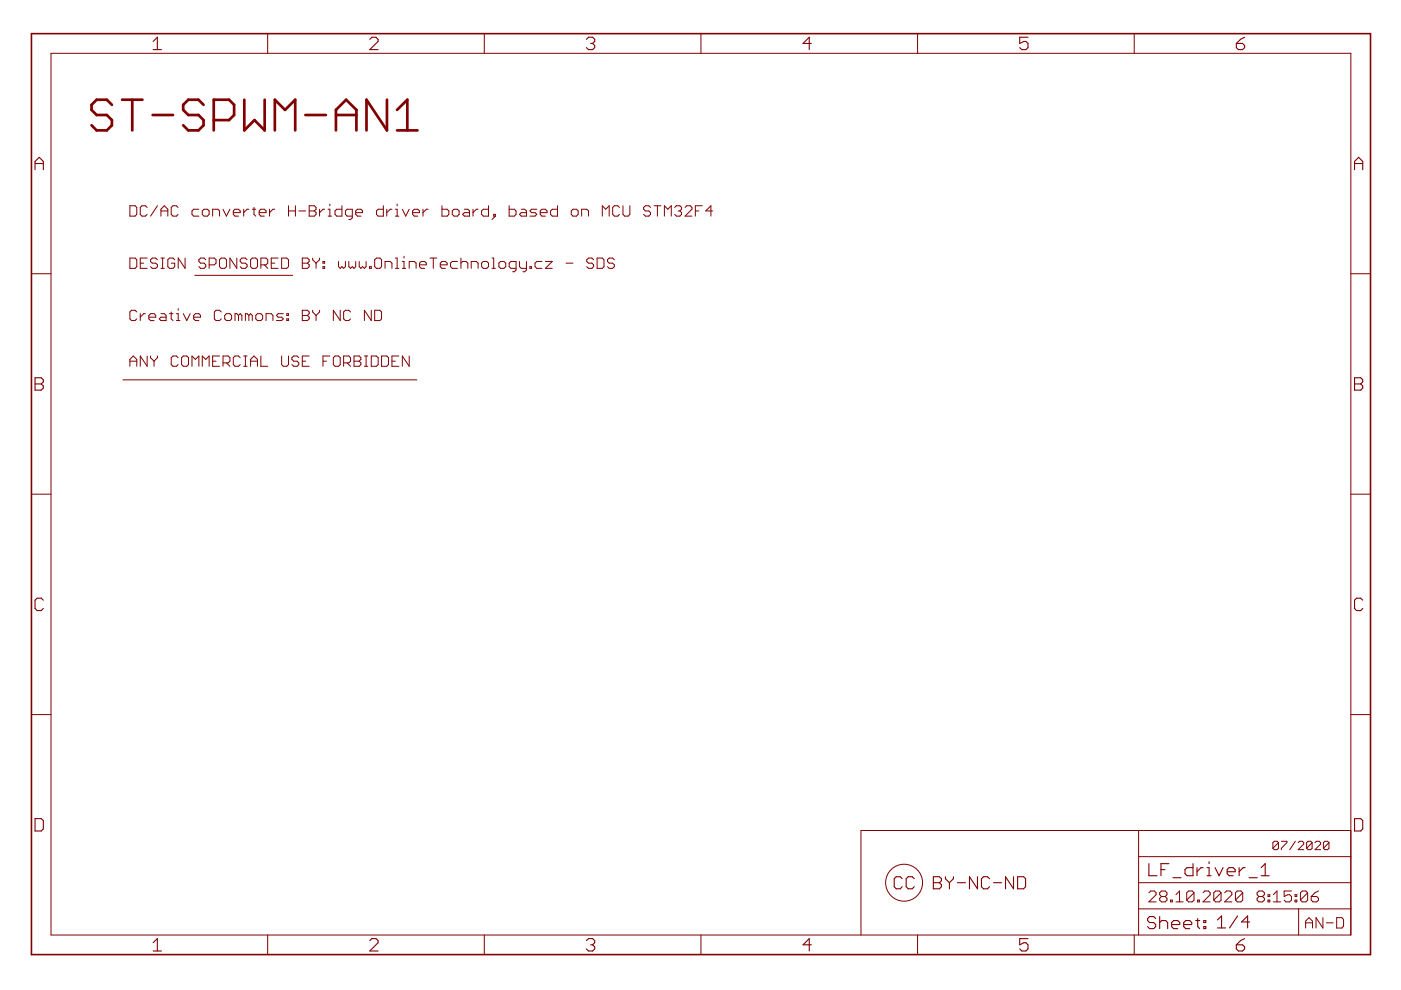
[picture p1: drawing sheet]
<svg xmlns="http://www.w3.org/2000/svg" width="297mm" height="210mm" viewBox="0 0 297 210" stroke-linecap="round" stroke-linejoin="round" font-family="sans-serif">
<g fill="#800000" stroke="#800000" stroke-width=".23">
<path d="M190.9 185.9l.4 .4z"/>
<path d="M190 185.9h.9z"/>
<path d="M189.6 186.3l.4-.4z"/>
<path d="M189.6 186.3v1.7z"/>
<path d="M189.6 188l.4 .4z"/>
<path d="M190 188.4h.9z"/>
<path d="M191.3 188l-.4 .4z"/>
<path d="M193.4 185.9l.4 .4z"/>
<path d="M192.6 185.9h.8z"/>
<path d="M192.1 186.3l.5-.4z"/>
<path d="M192.1 186.3v1.7z"/>
<path d="M192.1 188l.5 .4z"/>
<path d="M192.6 188.4h.8z"/>
<path d="M193.4 188.4l.4-.4z"/>
<path d="M197.9 185.9v2.5z"/>
<path d="M197.9 185.9h1.3z"/>
<path d="M199.2 185.9l.4 .4z"/>
<path d="M199.6 186.3v.4z"/>
<path d="M199.6 186.7l-.4 .5z"/>
<path d="M199.2 187.2l.4 .4z"/>
<path d="M199.6 187.6v.4z"/>
<path d="M199.6 188l-.4 .4z"/>
<path d="M197.9 188.4h1.3z"/>
<path d="M197.9 187.2h1.3z"/>
<path d="M200.4 185.9v.4z"/>
<path d="M200.4 186.3l.9 .9z"/>
<path d="M202.1 186.3l-.8 .9z"/>
<path d="M202.1 185.9v.4z"/>
<path d="M201.3 187.2v1.2z"/>
<path d="M203 187.2h1.7z"/>
<path d="M205.5 185.9v2.5z"/>
<path d="M205.5 185.9l1.7 2.5z"/>
<path d="M207.2 185.9v2.5z"/>
<path d="M209.4 185.9l.4 .4z"/>
<path d="M208.5 185.9h.9z"/>
<path d="M208.1 186.3l.4-.4z"/>
<path d="M208.1 186.3v1.7z"/>
<path d="M208.1 188l.4 .4z"/>
<path d="M208.5 188.4h.9z"/>
<path d="M209.4 188.4l.4-.4z"/>
<path d="M210.7 187.2h1.6z"/>
<path d="M213.2 185.9v2.5z"/>
<path d="M213.2 185.9l1.7 2.5z"/>
<path d="M214.9 185.9v2.5z"/>
<path d="M215.8 185.9v2.5z"/>
<path d="M215.8 188.4h1.2z"/>
<path d="M217.4 188l-.4 .4z"/>
<path d="M217.4 186.3v1.7z"/>
<path d="M217 185.9l.4 .4z"/>
<path d="M215.8 185.9h1.2z"/>
<path d="M243.6 183.1v2.6z"/>
<path d="M243.6 185.7h1.7z"/>
<path d="M246.1 183.1v2.6z"/>
<path d="M246.1 183.1h1.7z"/>
<path d="M246.1 184.4h.9z"/>
<path d="M248.7 186.1h1.7z"/>
<path d="M252.9 183.1v2.6z"/>
<path d="M251.7 185.7h1.2z"/>
<path d="M251.2 185.3l.5 .4z"/>
<path d="M251.2 184.4v.9z"/>
<path d="M251.2 184.4l.5-.4z"/>
<path d="M251.7 184h1.2z"/>
<path d="M253.8 184v1.7z"/>
<path d="M254.6 184l-.8 .8z"/>
<path d="M254.6 184h.5z"/>
<path d="M255.9 184h.4z"/>
<path d="M256.3 184v1.7z"/>
<path d="M255.9 185.7h.9z"/>
<path d="M256.3 182.7v.4z"/>
<path d="M257.6 184l.9 1.7z"/>
<path d="M259.3 184l-.8 1.7z"/>
<path d="M260.6 185.7h.9z"/>
<path d="M260.2 185.3l.4 .4z"/>
<path d="M260.2 184.4v.9z"/>
<path d="M260.2 184.4l.4-.4z"/>
<path d="M260.6 184h.9z"/>
<path d="M261.5 184l.4 .4z"/>
<path d="M261.9 184.4v.4z"/>
<path d="M260.2 184.8h1.7z"/>
<path d="M262.7 184v1.7z"/>
<path d="M263.6 184l-.9 .8z"/>
<path d="M263.6 184h.4z"/>
<path d="M264.8 186.1h1.8z"/>
<path d="M267.4 184l.8-.9z"/>
<path d="M268.2 183.1v2.6z"/>
<path d="M267.4 185.7h1.7z"/>
<path d="M258.1 195.1l.9-.9z"/>
<path d="M259 194.2v2.5z"/>
<path d="M258.1 196.7h1.7z"/>
<path d="M262.4 194.2l-1.7 2.5z"/>
<path d="M264.5 194.2v2.5z"/>
<path d="M263.2 195.5l1.3-1.3z"/>
<path d="M263.2 195.5h1.7z"/>
<path d="M244.6 194.3l.4 .5z"/>
<path d="M243.7 194.3h.9z"/>
<path d="M243.7 194.3l-.4 .5z"/>
<path d="M243.3 194.8v.4z"/>
<path d="M243.3 195.2l.4 .4z"/>
<path d="M243.7 195.6h.9z"/>
<path d="M244.6 195.6l.4 .4z"/>
<path d="M245 196v.5z"/>
<path d="M245 196.5l-.4 .4z"/>
<path d="M243.7 196.9h.9z"/>
<path d="M243.3 196.5l.4 .4z"/>
<path d="M245.9 194.3v2.6z"/>
<path d="M245.9 195.6l.4-.4z"/>
<path d="M246.3 195.2h.8z"/>
<path d="M247.1 195.2l.5 .4z"/>
<path d="M247.6 195.6v1.3z"/>
<path d="M248.8 196.9h.9z"/>
<path d="M248.4 196.5l.4 .4z"/>
<path d="M248.4 195.6v.9z"/>
<path d="M248.4 195.6l.4-.4z"/>
<path d="M248.8 195.2h.9z"/>
<path d="M249.7 195.2l.4 .4z"/>
<path d="M250.1 195.6v.4z"/>
<path d="M248.4 196h1.7z"/>
<path d="M251.4 196.9h.8z"/>
<path d="M251 196.5l.4 .4z"/>
<path d="M251 195.6v.9z"/>
<path d="M251 195.6l.4-.4z"/>
<path d="M251.4 195.2h.8z"/>
<path d="M252.2 195.2l.5 .4z"/>
<path d="M252.7 195.6v.4z"/>
<path d="M251 196h1.7z"/>
<path d="M253.9 194.8v1.7z"/>
<path d="M253.9 196.5l.5 .4z"/>
<path d="M253.5 195.2h.9z"/>
<path d="M255.2 195.2h.5z"/>
<path d="M255.7 195.2v.4z"/>
<path d="M255.2 195.6h.5z"/>
<path d="M255.2 195.2v.4z"/>
<path d="M255.2 196.5h.5z"/>
<path d="M255.7 196.5v.4z"/>
<path d="M255.2 196.9h.5z"/>
<path d="M255.2 196.5v.4z"/>
<path d="M7.4 34.2v1.8z"/>
<path d="M7.4 34.2l.9-.8z"/>
<path d="M8.3 33.4l.9 .8z"/>
<path d="M9.2 34.2v1.8z"/>
<path d="M7.4 34.7h1.8z"/>
<path d="M7.4 80.1v2.6z"/>
<path d="M7.4 80.1h1.3z"/>
<path d="M8.7 80.1l.5 .4z"/>
<path d="M9.2 80.5v.5z"/>
<path d="M8.7 81.4l.5-.4z"/>
<path d="M8.7 81.4l.5 .4z"/>
<path d="M9.2 81.8v.5z"/>
<path d="M9.2 82.3l-.5 .4z"/>
<path d="M7.4 82.7h1.3z"/>
<path d="M7.4 81.4h1.3z"/>
<path d="M8.7 126.8l.5 .5z"/>
<path d="M7.9 126.8h.8z"/>
<path d="M7.4 127.3l.5-.5z"/>
<path d="M7.4 127.3v1.7z"/>
<path d="M7.4 129l.5 .5z"/>
<path d="M7.9 129.5h.8z"/>
<path d="M8.7 129.5l.5-.5z"/>
<path d="M7.4 173.6v2.6z"/>
<path d="M7.4 176.2h1.3z"/>
<path d="M8.7 176.2l.5-.5z"/>
<path d="M9.2 174v1.7z"/>
<path d="M8.7 173.6l.5 .4z"/>
<path d="M7.4 173.6h1.3z"/>
<path d="M32.5 199.9l.9-.9z"/>
<path d="M33.4 199v2.6z"/>
<path d="M32.5 201.6h1.7z"/>
<path d="M78.4 201.6h1.8z"/>
<path d="M78.4 201.6l1.8-1.7z"/>
<path d="M80.2 199.4v.5z"/>
<path d="M79.7 199l.5 .4z"/>
<path d="M78.8 199h.9z"/>
<path d="M78.4 199.4l.4-.4z"/>
<path d="M124.3 199.4l.5-.4z"/>
<path d="M124.8 199h.8z"/>
<path d="M125.6 199l.5 .4z"/>
<path d="M126.1 199.4v.5z"/>
<path d="M126.1 199.9l-.5 .4z"/>
<path d="M125.2 200.3h.4z"/>
<path d="M125.6 200.3l.5 .4z"/>
<path d="M126.1 200.7v.5z"/>
<path d="M126.1 201.2l-.5 .4z"/>
<path d="M124.8 201.6h.8z"/>
<path d="M124.3 201.2l.5 .4z"/>
<path d="M171.6 199v2.6z"/>
<path d="M171.6 199l-1.3 1.3z"/>
<path d="M170.3 200.3h1.7z"/>
<path d="M216.2 199h1.8z"/>
<path d="M216.2 199v1.3z"/>
<path d="M216.2 200.3l.9-.4z"/>
<path d="M217.1 199.9h.4z"/>
<path d="M217.5 199.9l.5 .4z"/>
<path d="M218 200.3v.9z"/>
<path d="M218 201.2l-.5 .4z"/>
<path d="M216.6 201.6h.9z"/>
<path d="M216.2 201.2l.4 .4z"/>
<path d="M263 199.4l.9-.4z"/>
<path d="M263 199.4l-.9 .9z"/>
<path d="M262.1 200.3v.9z"/>
<path d="M262.1 201.2l.5 .4z"/>
<path d="M262.6 201.6h.8z"/>
<path d="M263.9 201.2l-.5 .4z"/>
<path d="M263.9 200.7v.5z"/>
<path d="M263.4 200.3l.5 .4z"/>
<path d="M262.1 200.3h1.3z"/>
<path d="M287.2 34.2v1.8z"/>
<path d="M287.2 34.2l.9-.8z"/>
<path d="M288.1 33.4l.8 .8z"/>
<path d="M288.9 34.2v1.8z"/>
<path d="M287.2 34.7h1.7z"/>
<path d="M287.2 80.1v2.6z"/>
<path d="M287.2 80.1h1.3z"/>
<path d="M288.5 80.1l.4 .4z"/>
<path d="M288.9 80.5v.5z"/>
<path d="M288.9 81l-.4 .4z"/>
<path d="M288.5 81.4l.4 .4z"/>
<path d="M288.9 81.8v.5z"/>
<path d="M288.9 82.3l-.4 .4z"/>
<path d="M287.2 82.7h1.3z"/>
<path d="M287.2 81.4h1.3z"/>
<path d="M288.5 126.8l.4 .5z"/>
<path d="M287.6 126.8h.9z"/>
<path d="M287.6 126.8l-.4 .5z"/>
<path d="M287.2 127.3v1.7z"/>
<path d="M287.2 129l.4 .5z"/>
<path d="M287.6 129.5h.9z"/>
<path d="M288.9 129l-.4 .5z"/>
<path d="M287.2 173.6v2.6z"/>
<path d="M287.2 176.2h1.3z"/>
<path d="M288.9 175.7l-.4 .5z"/>
<path d="M288.9 174v1.7z"/>
<path d="M288.5 173.6l.4 .4z"/>
<path d="M287.2 173.6h1.3z"/>
<path d="M32.5 8.8l.9-.9z"/>
<path d="M33.4 7.9v2.6z"/>
<path d="M32.5 10.5h1.7z"/>
<path d="M78.4 10.5h1.8z"/>
<path d="M78.4 10.5l1.8-1.7z"/>
<path d="M80.2 8.3v.5z"/>
<path d="M79.7 7.9l.5 .4z"/>
<path d="M78.8 7.9h.9z"/>
<path d="M78.8 7.9l-.4 .4z"/>
<path d="M124.3 8.3l.5-.4z"/>
<path d="M124.8 7.9h.8z"/>
<path d="M125.6 7.9l.5 .4z"/>
<path d="M126.1 8.3v.5z"/>
<path d="M125.6 9.2l.5-.4z"/>
<path d="M125.2 9.2h.4z"/>
<path d="M125.6 9.2l.5 .5z"/>
<path d="M126.1 9.7v.4z"/>
<path d="M125.6 10.5l.5-.4z"/>
<path d="M124.8 10.5h.8z"/>
<path d="M124.3 10.1l.5 .4z"/>
<path d="M171.6 7.9v2.6z"/>
<path d="M170.3 9.2l1.3-1.3z"/>
<path d="M170.3 9.2h1.7z"/>
<path d="M216.2 7.9h1.8z"/>
<path d="M216.2 7.9v1.3z"/>
<path d="M216.2 9.2l.9-.4z"/>
<path d="M217.1 8.8h.4z"/>
<path d="M217.5 8.8l.5 .4z"/>
<path d="M218 9.2v.9z"/>
<path d="M217.5 10.5l.5-.4z"/>
<path d="M216.6 10.5h.9z"/>
<path d="M216.2 10.1l.4 .4z"/>
<path d="M263 8.3l.9-.4z"/>
<path d="M262.1 9.2l.9-.9z"/>
<path d="M262.1 9.2v.9z"/>
<path d="M262.1 10.1l.5 .4z"/>
<path d="M262.6 10.5h.8z"/>
<path d="M263.4 10.5l.5-.4z"/>
<path d="M263.9 9.7v.4z"/>
<path d="M263.4 9.2l.5 .5z"/>
<path d="M262.1 9.2h1.3z"/>
</g>
<circle cx="191.7" cy="187.2" r="3.9" fill="none" stroke="#800000" stroke-width=".21"/>
<g fill="#800000" stroke="#800000" stroke-width=".21">
<path d="M276.8 195.3v1.5z"/>
<path d="M277.5 194.6l-.7 .7z"/>
<path d="M277.5 194.6l.8 .7z"/>
<path d="M278.3 195.3v1.5z"/>
<path d="M276.8 195.7h1.5z"/>
<path d="M279 194.6v2.2z"/>
<path d="M279 194.6l1.5 2.2z"/>
<path d="M280.5 194.6v2.2z"/>
<path d="M281.2 195.7h1.5z"/>
<path d="M283.4 194.6v2.2z"/>
<path d="M283.4 196.8h1.1z"/>
<path d="M284.9 196.4l-.4 .4z"/>
<path d="M284.9 194.9v1.5z"/>
<path d="M284.5 194.6l.4 .3z"/>
<path d="M283.4 194.6h1.1z"/>
<path d="M269.9 178.7v1.2z"/>
<path d="M269.9 178.7l.3-.3z"/>
<path d="M270.2 178.4h.6z"/>
<path d="M270.8 178.4l.3 .3z"/>
<path d="M271.1 178.7v1.2z"/>
<path d="M271.1 179.9l-.3 .2z"/>
<path d="M270.2 180.1h.6z"/>
<path d="M269.9 179.9l.3 .2z"/>
<path d="M269.9 179.9l1.2-1.2z"/>
<path d="M271.7 178.4h1.1z"/>
<path d="M272.8 178.4v.3z"/>
<path d="M272.8 178.7l-1.1 1.2z"/>
<path d="M271.7 179.9v.2z"/>
<path d="M274.6 178.4l-1.1 1.7z"/>
<path d="M275.2 180.1h1.2z"/>
<path d="M275.2 180.1l1.2-1.1z"/>
<path d="M276.4 178.7v.3z"/>
<path d="M276.1 178.4l.3 .3z"/>
<path d="M275.5 178.4h.6z"/>
<path d="M275.5 178.4l-.3 .3z"/>
<path d="M277 178.7v1.2z"/>
<path d="M277 178.7l.3-.3z"/>
<path d="M277.3 178.4h.6z"/>
<path d="M277.9 178.4l.3 .3z"/>
<path d="M278.2 178.7v1.2z"/>
<path d="M278.2 179.9l-.3 .2z"/>
<path d="M277.3 180.1h.6z"/>
<path d="M277 179.9l.3 .2z"/>
<path d="M278.2 178.7l-1.2 1.2z"/>
<path d="M278.8 180.1h1.2z"/>
<path d="M278.8 180.1l1.2-1.1z"/>
<path d="M280 178.7v.3z"/>
<path d="M279.7 178.4l.3 .3z"/>
<path d="M279.1 178.4h.6z"/>
<path d="M279.1 178.4l-.3 .3z"/>
<path d="M280.6 178.7v1.2z"/>
<path d="M280.9 178.4l-.3 .3z"/>
<path d="M280.9 178.4h.6z"/>
<path d="M281.5 178.4l.3 .3z"/>
<path d="M281.8 178.7v1.2z"/>
<path d="M281.8 179.9l-.3 .2z"/>
<path d="M280.9 180.1h.6z"/>
<path d="M280.6 179.9l.3 .2z"/>
<path d="M281.8 178.7l-1.2 1.2z"/>
<path d="M27.5 43.6v2.2z"/>
<path d="M27.5 45.8h1.1z"/>
<path d="M29 45.4l-.4 .4z"/>
<path d="M29 44v1.4z"/>
<path d="M28.6 43.6l.4 .4z"/>
<path d="M27.5 43.6h1.1z"/>
<path d="M30.8 43.6l.4 .4z"/>
<path d="M30.1 43.6h.7z"/>
<path d="M30.1 43.6l-.4 .4z"/>
<path d="M29.7 44v1.4z"/>
<path d="M29.7 45.4l.4 .4z"/>
<path d="M30.1 45.8h.7z"/>
<path d="M30.8 45.8l.4-.4z"/>
<path d="M33.4 43.6l-1.5 2.2z"/>
<path d="M34.1 44.4v1.4z"/>
<path d="M34.8 43.6l-.7 .8z"/>
<path d="M34.8 43.6l.8 .8z"/>
<path d="M35.6 44.4v1.4z"/>
<path d="M34.1 44.7h1.5z"/>
<path d="M37.4 43.6l.4 .4z"/>
<path d="M36.7 43.6h.7z"/>
<path d="M36.3 44l.4-.4z"/>
<path d="M36.3 44v1.4z"/>
<path d="M36.3 45.4l.4 .4z"/>
<path d="M36.7 45.8h.7z"/>
<path d="M37.8 45.4l-.4 .4z"/>
<path d="M41.1 44.4h1.1z"/>
<path d="M41.1 44.4l-.4 .3z"/>
<path d="M40.7 44.7v.7z"/>
<path d="M40.7 45.4l.4 .4z"/>
<path d="M41.1 45.8h1.1z"/>
<path d="M43.3 45.8h.7z"/>
<path d="M44.3 45.4l-.3 .4z"/>
<path d="M44.3 44.7v.7z"/>
<path d="M44 44.4l.3 .3z"/>
<path d="M43.3 44.4h.7z"/>
<path d="M42.9 44.7l.4-.3z"/>
<path d="M42.9 44.7v.7z"/>
<path d="M42.9 45.4l.4 .4z"/>
<path d="M45.1 44.4v1.4z"/>
<path d="M45.1 44.4h1.1z"/>
<path d="M46.2 44.4l.3 .3z"/>
<path d="M46.5 44.7v1.1z"/>
<path d="M47.3 44.4l.7 1.4z"/>
<path d="M48.7 44.4l-.7 1.4z"/>
<path d="M49.8 45.8h.8z"/>
<path d="M49.5 45.4l.3 .4z"/>
<path d="M49.5 44.7v.7z"/>
<path d="M49.5 44.7l.3-.3z"/>
<path d="M49.8 44.4h.8z"/>
<path d="M50.6 44.4l.3 .3z"/>
<path d="M50.9 44.7v.4z"/>
<path d="M49.5 45.1h1.4z"/>
<path d="M51.7 44.4v1.4z"/>
<path d="M51.7 45.1l.7-.7z"/>
<path d="M52.4 44.4h.4z"/>
<path d="M53.8 44v1.4z"/>
<path d="M53.8 45.4l.4 .4z"/>
<path d="M53.5 44.4h.7z"/>
<path d="M55.3 45.8h.7z"/>
<path d="M54.9 45.4l.4 .4z"/>
<path d="M54.9 44.7v.7z"/>
<path d="M54.9 44.7l.4-.3z"/>
<path d="M55.3 44.4h.7z"/>
<path d="M56 44.4l.4 .3z"/>
<path d="M56.4 44.7v.4z"/>
<path d="M54.9 45.1h1.5z"/>
<path d="M57.1 44.4v1.4z"/>
<path d="M57.1 45.1l.8-.7z"/>
<path d="M57.9 44.4h.4z"/>
<path d="M61.2 43.6v2.2z"/>
<path d="M61.2 44.7h1.4z"/>
<path d="M62.6 43.6v2.2z"/>
<path d="M63.4 44.7h1.4z"/>
<path d="M65.6 43.6v2.2z"/>
<path d="M65.6 43.6h1.1z"/>
<path d="M66.7 43.6l.3 .4z"/>
<path d="M67 44v.4z"/>
<path d="M67 44.4l-.3 .3z"/>
<path d="M66.7 44.7l.3 .4z"/>
<path d="M67 45.1v.3z"/>
<path d="M67 45.4l-.3 .4z"/>
<path d="M65.6 45.8h1.1z"/>
<path d="M65.6 44.7h1.1z"/>
<path d="M67.8 44.4v1.4z"/>
<path d="M67.8 45.1l.7-.7z"/>
<path d="M68.5 44.4h.3z"/>
<path d="M69.6 44.4h.3z"/>
<path d="M69.9 44.4v1.4z"/>
<path d="M69.6 45.8h.7z"/>
<path d="M69.9 43.3v.3z"/>
<path d="M72.5 43.6v2.2z"/>
<path d="M71.4 45.8h1.1z"/>
<path d="M71 45.4l.4 .4z"/>
<path d="M71 44.7v.7z"/>
<path d="M71 44.7l.4-.3z"/>
<path d="M71.4 44.4h1.1z"/>
<path d="M74 46.5h.3z"/>
<path d="M74.3 46.5l.4-.3z"/>
<path d="M74.7 44.4v1.8z"/>
<path d="M73.6 44.4h1.1z"/>
<path d="M73.6 44.4l-.4 .3z"/>
<path d="M73.2 44.7v.7z"/>
<path d="M73.2 45.4l.4 .4z"/>
<path d="M73.6 45.8h1.1z"/>
<path d="M75.8 45.8h.7z"/>
<path d="M75.4 45.4l.4 .4z"/>
<path d="M75.4 44.7v.7z"/>
<path d="M75.4 44.7l.4-.3z"/>
<path d="M75.8 44.4h.7z"/>
<path d="M76.5 44.4l.4 .3z"/>
<path d="M76.9 44.7v.4z"/>
<path d="M75.4 45.1h1.5z"/>
<path d="M81.3 43.6v2.2z"/>
<path d="M80.2 45.8h1.1z"/>
<path d="M79.8 45.4l.4 .4z"/>
<path d="M79.8 44.7v.7z"/>
<path d="M79.8 44.7l.4-.3z"/>
<path d="M80.2 44.4h1.1z"/>
<path d="M82 44.4v1.4z"/>
<path d="M82 45.1l.7-.7z"/>
<path d="M82.7 44.4h.4z"/>
<path d="M83.8 44.4h.4z"/>
<path d="M84.2 44.4v1.4z"/>
<path d="M83.8 45.8h.8z"/>
<path d="M84.2 43.3v.3z"/>
<path d="M85.3 44.4l.7 1.4z"/>
<path d="M86.8 44.4l-.8 1.4z"/>
<path d="M87.8 45.8h.8z"/>
<path d="M87.5 45.4l.3 .4z"/>
<path d="M87.5 44.7v.7z"/>
<path d="M87.8 44.4l-.3 .3z"/>
<path d="M87.8 44.4h.8z"/>
<path d="M88.6 44.4l.3 .3z"/>
<path d="M88.9 44.7v.4z"/>
<path d="M87.5 45.1h1.4z"/>
<path d="M89.7 44.4v1.4z"/>
<path d="M89.7 45.1l.7-.7z"/>
<path d="M90.4 44.4h.4z"/>
<path d="M93.7 43.6v2.2z"/>
<path d="M93.7 45.8h1.1z"/>
<path d="M95.2 45.4l-.4 .4z"/>
<path d="M95.2 44.7v.7z"/>
<path d="M94.8 44.4l.4 .3z"/>
<path d="M93.7 44.4h1.1z"/>
<path d="M96.3 45.8h.7z"/>
<path d="M97.3 45.4l-.3 .4z"/>
<path d="M97.3 44.7v.7z"/>
<path d="M97 44.4l.3 .3z"/>
<path d="M96.3 44.4h.7z"/>
<path d="M95.9 44.7l.4-.3z"/>
<path d="M95.9 44.7v.7z"/>
<path d="M95.9 45.4l.4 .4z"/>
<path d="M98.4 44.4h.8z"/>
<path d="M99.2 44.4l.3 .3z"/>
<path d="M99.5 44.7v1.1z"/>
<path d="M98.4 45.8h1.1z"/>
<path d="M98.1 45.4l.3 .4z"/>
<path d="M98.1 45.4l.3-.3z"/>
<path d="M98.4 45.1h1.1z"/>
<path d="M100.3 44.4v1.4z"/>
<path d="M100.3 45.1l.7-.7z"/>
<path d="M101 44.4h.4z"/>
<path d="M103.6 43.6v2.2z"/>
<path d="M102.5 45.8h1.1z"/>
<path d="M102.1 45.4l.4 .4z"/>
<path d="M102.1 44.7v.7z"/>
<path d="M102.1 44.7l.4-.3z"/>
<path d="M102.5 44.4h1.1z"/>
<path d="M104.3 46.5l.7-.7z"/>
<path d="M105 45.4v.4z"/>
<path d="M104.7 45.4h.3z"/>
<path d="M104.7 45.4v.4z"/>
<path d="M104.7 45.8h.3z"/>
<path d="M107.9 43.6v2.2z"/>
<path d="M107.9 45.8h1.2z"/>
<path d="M109.4 45.4l-.3 .4z"/>
<path d="M109.4 44.7v.7z"/>
<path d="M109.1 44.4l.3 .3z"/>
<path d="M107.9 44.4h1.2z"/>
<path d="M110.5 44.4h.8z"/>
<path d="M111.3 44.4l.3 .3z"/>
<path d="M111.6 44.7v1.1z"/>
<path d="M110.5 45.8h1.1z"/>
<path d="M110.2 45.4l.3 .4z"/>
<path d="M110.2 45.4l.3-.3z"/>
<path d="M110.5 45.1h1.1z"/>
<path d="M112.4 45.8h1z"/>
<path d="M113.4 45.8l.4-.4z"/>
<path d="M113.4 45.1l.4 .3z"/>
<path d="M112.7 45.1h.7z"/>
<path d="M112.4 44.7l.3 .4z"/>
<path d="M112.4 44.7l.3-.3z"/>
<path d="M112.7 44.4h1.1z"/>
<path d="M114.9 45.8h.7z"/>
<path d="M114.5 45.4l.4 .4z"/>
<path d="M114.5 44.7v.7z"/>
<path d="M114.5 44.7l.4-.3z"/>
<path d="M114.9 44.4h.7z"/>
<path d="M115.6 44.4l.4 .3z"/>
<path d="M116 44.7v.4z"/>
<path d="M114.5 45.1h1.5z"/>
<path d="M118.2 43.6v2.2z"/>
<path d="M117.1 45.8h1.1z"/>
<path d="M116.7 45.4l.4 .4z"/>
<path d="M116.7 44.7v.7z"/>
<path d="M116.7 44.7l.4-.3z"/>
<path d="M117.1 44.4h1.1z"/>
<path d="M121.5 45.8h.7z"/>
<path d="M122.6 45.4l-.4 .4z"/>
<path d="M122.6 44.7v.7z"/>
<path d="M122.2 44.4l.4 .3z"/>
<path d="M121.5 44.4h.7z"/>
<path d="M121.5 44.4l-.4 .3z"/>
<path d="M121.1 44.7v.7z"/>
<path d="M121.1 45.4l.4 .4z"/>
<path d="M123.3 44.4v1.4z"/>
<path d="M123.3 44.4h1.1z"/>
<path d="M124.4 44.4l.4 .3z"/>
<path d="M124.8 44.7v1.1z"/>
<path d="M127.7 43.6v2.2z"/>
<path d="M127.7 43.6l.7 .8z"/>
<path d="M128.4 44.4l.8-.8z"/>
<path d="M129.2 43.6v2.2z"/>
<path d="M131 43.6l.3 .4z"/>
<path d="M130.3 43.6h.7z"/>
<path d="M130.3 43.6l-.4 .4z"/>
<path d="M129.9 44v1.4z"/>
<path d="M129.9 45.4l.4 .4z"/>
<path d="M130.3 45.8h.7z"/>
<path d="M131.3 45.4l-.3 .4z"/>
<path d="M132.1 43.6v1.8z"/>
<path d="M132.1 45.4l.3 .4z"/>
<path d="M132.4 45.8h.8z"/>
<path d="M133.5 45.4l-.3 .4z"/>
<path d="M133.5 43.6v1.8z"/>
<path d="M137.6 43.6l.3 .4z"/>
<path d="M136.8 43.6h.8z"/>
<path d="M136.5 44l.3-.4z"/>
<path d="M136.5 44v.4z"/>
<path d="M136.5 44.4l.3 .3z"/>
<path d="M136.8 44.7h.8z"/>
<path d="M137.6 44.7l.3 .4z"/>
<path d="M137.9 45.1v.3z"/>
<path d="M137.9 45.4l-.3 .4z"/>
<path d="M136.8 45.8h.8z"/>
<path d="M136.5 45.4l.3 .4z"/>
<path d="M139.4 43.6v2.2z"/>
<path d="M138.7 43.6h1.4z"/>
<path d="M140.9 43.6v2.2z"/>
<path d="M140.9 43.6l.7 .8z"/>
<path d="M142.3 43.6l-.7 .8z"/>
<path d="M142.3 43.6v2.2z"/>
<path d="M143 44l.4-.4z"/>
<path d="M143.4 43.6h.7z"/>
<path d="M144.1 43.6l.4 .4z"/>
<path d="M144.5 44v.4z"/>
<path d="M144.5 44.4l-.4 .3z"/>
<path d="M143.8 44.7h.3z"/>
<path d="M144.1 44.7l.4 .4z"/>
<path d="M144.5 45.1v.3z"/>
<path d="M144.5 45.4l-.4 .4z"/>
<path d="M143.4 45.8h.7z"/>
<path d="M143 45.4l.4 .4z"/>
<path d="M145.2 45.8h1.5z"/>
<path d="M145.2 45.8l1.5-1.4z"/>
<path d="M146.7 44v.4z"/>
<path d="M146.3 43.6l.4 .4z"/>
<path d="M145.6 43.6h.7z"/>
<path d="M145.6 43.6l-.4 .4z"/>
<path d="M147.4 43.6v2.2z"/>
<path d="M147.4 43.6h1.5z"/>
<path d="M147.4 44.7h.8z"/>
<path d="M150.7 43.6v2.2z"/>
<path d="M150.7 43.6l-1.1 1.1z"/>
<path d="M149.6 44.7h1.5z"/>
<path d="M27.5 54.7v2.2z"/>
<path d="M27.5 56.9h1.1z"/>
<path d="M28.6 56.9l.4-.4z"/>
<path d="M29 55.1v1.4z"/>
<path d="M28.6 54.7l.4 .4z"/>
<path d="M27.5 54.7h1.1z"/>
<path d="M29.7 54.7h1.5z"/>
<path d="M29.7 54.7v2.2z"/>
<path d="M29.7 56.9h1.5z"/>
<path d="M29.7 55.8h.8z"/>
<path d="M33 54.7l.4 .4z"/>
<path d="M32.3 54.7h.7z"/>
<path d="M32.3 54.7l-.4 .4z"/>
<path d="M31.9 55.1v.3z"/>
<path d="M31.9 55.4l.4 .4z"/>
<path d="M32.3 55.8h.7z"/>
<path d="M33 55.8l.4 .4z"/>
<path d="M33.4 56.2v.3z"/>
<path d="M33.4 56.5l-.4 .4z"/>
<path d="M32.3 56.9h.7z"/>
<path d="M31.9 56.5l.4 .4z"/>
<path d="M34.1 56.9h.7z"/>
<path d="M34.5 54.7v2.2z"/>
<path d="M34.1 54.7h.7z"/>
<path d="M36.7 54.7l.3 .4z"/>
<path d="M35.9 54.7h.8z"/>
<path d="M35.9 54.7l-.3 .4z"/>
<path d="M35.6 55.1v1.4z"/>
<path d="M35.6 56.5l.3 .4z"/>
<path d="M35.9 56.9h.8z"/>
<path d="M36.7 56.9l.3-.4z"/>
<path d="M37 55.8v.7z"/>
<path d="M36.3 55.8h.7z"/>
<path d="M37.8 54.7v2.2z"/>
<path d="M37.8 54.7l1.4 2.2z"/>
<path d="M39.2 54.7v2.2z"/>
<path d="M43.3 54.7l.3 .4z"/>
<path d="M42.5 54.7h.8z"/>
<path d="M42.5 54.7l-.3 .4z"/>
<path d="M42.2 55.1v.3z"/>
<path d="M42.2 55.4l.3 .4z"/>
<path d="M42.5 55.8h.8z"/>
<path d="M43.3 55.8l.3 .4z"/>
<path d="M43.6 56.2v.3z"/>
<path d="M43.6 56.5l-.3 .4z"/>
<path d="M42.5 56.9h.8z"/>
<path d="M42.2 56.5l.3 .4z"/>
<path d="M44.3 54.7v2.2z"/>
<path d="M44.3 54.7h1.1z"/>
<path d="M45.4 54.7l.4 .4z"/>
<path d="M45.8 55.1v.7z"/>
<path d="M45.8 55.8l-.4 .4z"/>
<path d="M44.3 56.2h1.1z"/>
<path d="M46.9 54.7h.7z"/>
<path d="M46.9 54.7l-.4 .4z"/>
<path d="M46.5 55.1v1.4z"/>
<path d="M46.5 56.5l.4 .4z"/>
<path d="M46.9 56.9h.7z"/>
<path d="M47.6 56.9l.4-.4z"/>
<path d="M48 55.1v1.4z"/>
<path d="M47.6 54.7l.4 .4z"/>
<path d="M48.7 54.7v2.2z"/>
<path d="M48.7 54.7l1.5 2.2z"/>
<path d="M50.2 54.7v2.2z"/>
<path d="M52 54.7l.4 .4z"/>
<path d="M51.3 54.7h.7z"/>
<path d="M51.3 54.7l-.4 .4z"/>
<path d="M50.9 55.1v.3z"/>
<path d="M50.9 55.4l.4 .4z"/>
<path d="M51.3 55.8h.7z"/>
<path d="M52 55.8l.4 .4z"/>
<path d="M52.4 56.2v.3z"/>
<path d="M52.4 56.5l-.4 .4z"/>
<path d="M51.3 56.9h.7z"/>
<path d="M50.9 56.5l.4 .4z"/>
<path d="M53.5 54.7h.7z"/>
<path d="M53.5 54.7l-.4 .4z"/>
<path d="M53.1 55.1v1.4z"/>
<path d="M53.1 56.5l.4 .4z"/>
<path d="M53.5 56.9h.7z"/>
<path d="M54.2 56.9l.4-.4z"/>
<path d="M54.6 55.1v1.4z"/>
<path d="M54.2 54.7l.4 .4z"/>
<path d="M55.3 54.7v2.2z"/>
<path d="M55.3 54.7h1.1z"/>
<path d="M56.4 54.7l.4 .4z"/>
<path d="M56.8 55.1v.7z"/>
<path d="M56.8 55.8l-.4 .4z"/>
<path d="M55.3 56.2h1.1z"/>
<path d="M56 56.2l.8 .7z"/>
<path d="M57.5 54.7h1.5z"/>
<path d="M57.5 54.7v2.2z"/>
<path d="M57.5 56.9h1.5z"/>
<path d="M57.5 55.8h.8z"/>
<path d="M59.7 54.7v2.2z"/>
<path d="M59.7 56.9h1.1z"/>
<path d="M60.8 56.9l.4-.4z"/>
<path d="M61.2 55.1v1.4z"/>
<path d="M60.8 54.7l.4 .4z"/>
<path d="M59.7 54.7h1.1z"/>
<path d="M64.1 54.7v2.2z"/>
<path d="M64.1 54.7h1.1z"/>
<path d="M65.2 54.7l.4 .4z"/>
<path d="M65.6 55.1v.3z"/>
<path d="M65.6 55.4l-.4 .4z"/>
<path d="M65.2 55.8l.4 .4z"/>
<path d="M65.6 56.2v.3z"/>
<path d="M65.6 56.5l-.4 .4z"/>
<path d="M64.1 56.9h1.1z"/>
<path d="M64.1 55.8h1.1z"/>
<path d="M66.3 54.7v.4z"/>
<path d="M66.3 55.1l.7 .7z"/>
<path d="M67 55.8l.8-.7z"/>
<path d="M67.8 54.7v.4z"/>
<path d="M67 55.8v1.1z"/>
<path d="M68.5 55.4h.3z"/>
<path d="M68.8 55.4v.4z"/>
<path d="M68.5 55.8h.3z"/>
<path d="M68.5 55.4v.4z"/>
<path d="M68.5 56.5h.3z"/>
<path d="M68.8 56.5v.4z"/>
<path d="M68.5 56.9h.3z"/>
<path d="M68.5 56.5v.4z"/>
<path d="M71.8 55.4v1.1z"/>
<path d="M71.8 56.5l.3 .4z"/>
<path d="M72.5 56.5l-.4 .4z"/>
<path d="M72.5 56.5l.4 .4z"/>
<path d="M72.9 56.9l.3-.4z"/>
<path d="M73.2 55.4v1.1z"/>
<path d="M74 55.4v1.1z"/>
<path d="M74 56.5l.3 .4z"/>
<path d="M74.3 56.9l.4-.4z"/>
<path d="M74.7 56.5l.4 .4z"/>
<path d="M75.1 56.9l.3-.4z"/>
<path d="M75.4 55.4v1.1z"/>
<path d="M76.2 55.4v1.1z"/>
<path d="M76.2 56.5l.3 .4z"/>
<path d="M76.5 56.9l.4-.4z"/>
<path d="M76.9 56.5l.4 .4z"/>
<path d="M77.3 56.9l.3-.4z"/>
<path d="M77.6 55.4v1.1z"/>
<path d="M78.3 56.5v.4z"/>
<path d="M78.3 56.5h.4z"/>
<path d="M78.7 56.5v.4z"/>
<path d="M78.3 56.9h.4z"/>
<path d="M79.8 54.7h.7z"/>
<path d="M79.4 55.1l.4-.4z"/>
<path d="M79.4 55.1v1.4z"/>
<path d="M79.4 56.5l.4 .4z"/>
<path d="M79.8 56.9h.7z"/>
<path d="M80.5 56.9l.4-.4z"/>
<path d="M80.9 55.1v1.4z"/>
<path d="M80.5 54.7l.4 .4z"/>
<path d="M81.6 55.4v1.5z"/>
<path d="M81.6 55.4h1.1z"/>
<path d="M82.7 55.4l.4 .4z"/>
<path d="M83.1 55.8v1.1z"/>
<path d="M83.8 54.7h.4z"/>
<path d="M84.2 54.7v2.2z"/>
<path d="M83.8 56.9h.8z"/>
<path d="M85.3 55.4h.4z"/>
<path d="M85.7 55.4v1.5z"/>
<path d="M85.3 56.9h.7z"/>
<path d="M85.7 54.3v.4z"/>
<path d="M86.8 55.4v1.5z"/>
<path d="M86.8 55.4h1z"/>
<path d="M87.8 55.4l.4 .4z"/>
<path d="M88.2 55.8v1.1z"/>
<path d="M89.3 56.9h.7z"/>
<path d="M88.9 56.5l.4 .4z"/>
<path d="M88.9 55.8v.7z"/>
<path d="M88.9 55.8l.4-.4z"/>
<path d="M89.3 55.4h.7z"/>
<path d="M90 55.4l.4 .4z"/>
<path d="M90.4 55.8v.4z"/>
<path d="M88.9 56.2h1.5z"/>
<path d="M91.9 54.7v2.2z"/>
<path d="M91.1 54.7h1.5z"/>
<path d="M93.7 56.9h.7z"/>
<path d="M93.3 56.5l.4 .4z"/>
<path d="M93.3 55.8v.7z"/>
<path d="M93.7 55.4l-.4 .4z"/>
<path d="M93.7 55.4h.7z"/>
<path d="M94.4 55.4l.4 .4z"/>
<path d="M94.8 55.8v.4z"/>
<path d="M93.3 56.2h1.5z"/>
<path d="M95.9 55.4h1.1z"/>
<path d="M95.9 55.4l-.4 .4z"/>
<path d="M95.5 55.8v.7z"/>
<path d="M95.5 56.5l.4 .4z"/>
<path d="M95.9 56.9h1.1z"/>
<path d="M97.7 54.7v2.2z"/>
<path d="M98.1 55.4l-.4 .4z"/>
<path d="M98.1 55.4h.7z"/>
<path d="M98.8 55.4l.4 .4z"/>
<path d="M99.2 55.8v1.1z"/>
<path d="M99.9 55.4v1.5z"/>
<path d="M99.9 55.4h1.1z"/>
<path d="M101 55.4l.4 .4z"/>
<path d="M101.4 55.8v1.1z"/>
<path d="M102.5 56.9h.7z"/>
<path d="M103.2 56.9l.4-.4z"/>
<path d="M103.6 55.8v.7z"/>
<path d="M103.2 55.4l.4 .4z"/>
<path d="M102.5 55.4h.7z"/>
<path d="M102.5 55.4l-.4 .4z"/>
<path d="M102.1 55.8v.7z"/>
<path d="M102.1 56.5l.4 .4z"/>
<path d="M104.3 54.7h.4z"/>
<path d="M104.7 54.7v2.2z"/>
<path d="M104.3 56.9h.7z"/>
<path d="M106.1 56.9h.7z"/>
<path d="M106.8 56.9l.4-.4z"/>
<path d="M107.2 55.8v.7z"/>
<path d="M106.8 55.4l.4 .4z"/>
<path d="M106.1 55.4h.7z"/>
<path d="M106.1 55.4l-.3 .4z"/>
<path d="M105.8 55.8v.7z"/>
<path d="M105.8 56.5l.3 .4z"/>
<path d="M108.7 57.6h.4z"/>
<path d="M109.1 57.6l.3-.3z"/>
<path d="M109.4 55.4v1.9z"/>
<path d="M108.3 55.4h1.1z"/>
<path d="M107.9 55.8l.4-.4z"/>
<path d="M107.9 55.8v.7z"/>
<path d="M107.9 56.5l.4 .4z"/>
<path d="M108.3 56.9h1.1z"/>
<path d="M110.2 55.4v1.1z"/>
<path d="M110.2 56.5l.3 .4z"/>
<path d="M110.5 56.9h1.1z"/>
<path d="M111.6 55.4v1.9z"/>
<path d="M111.3 57.6l.3-.3z"/>
<path d="M110.9 57.6h.4z"/>
<path d="M112.4 56.5v.4z"/>
<path d="M112.4 56.5h.3z"/>
<path d="M112.7 56.5v.4z"/>
<path d="M112.4 56.9h.3z"/>
<path d="M113.8 55.4h1.1z"/>
<path d="M113.4 55.8l.4-.4z"/>
<path d="M113.4 55.8v.7z"/>
<path d="M113.4 56.5l.4 .4z"/>
<path d="M113.8 56.9h1.1z"/>
<path d="M115.6 55.4h1.5z"/>
<path d="M117.1 55.4l-1.5 1.5z"/>
<path d="M115.6 56.9h1.5z"/>
<path d="M120 55.8h1.5z"/>
<path d="M125.5 54.7l.4 .4z"/>
<path d="M124.8 54.7h.7z"/>
<path d="M124.4 55.1l.4-.4z"/>
<path d="M124.4 55.1v.3z"/>
<path d="M124.4 55.4l.4 .4z"/>
<path d="M124.8 55.8h.7z"/>
<path d="M125.5 55.8l.4 .4z"/>
<path d="M125.9 56.2v.3z"/>
<path d="M125.9 56.5l-.4 .4z"/>
<path d="M124.8 56.9h.7z"/>
<path d="M124.4 56.5l.4 .4z"/>
<path d="M126.6 54.7v2.2z"/>
<path d="M126.6 56.9h1.1z"/>
<path d="M127.7 56.9l.4-.4z"/>
<path d="M128.1 55.1v1.4z"/>
<path d="M127.7 54.7l.4 .4z"/>
<path d="M126.6 54.7h1.1z"/>
<path d="M129.9 54.7l.4 .4z"/>
<path d="M129.2 54.7h.7z"/>
<path d="M129.2 54.7l-.4 .4z"/>
<path d="M128.8 55.1v.3z"/>
<path d="M128.8 55.4l.4 .4z"/>
<path d="M129.2 55.8h.7z"/>
<path d="M129.9 55.8l.4 .4z"/>
<path d="M130.3 56.2v.3z"/>
<path d="M129.9 56.9l.4-.4z"/>
<path d="M129.2 56.9h.7z"/>
<path d="M128.8 56.5l.4 .4z"/>
<path d="M28.6 65.8l.4 .3z"/>
<path d="M27.9 65.8h.7z"/>
<path d="M27.9 65.8l-.4 .3z"/>
<path d="M27.5 66.1v1.5z"/>
<path d="M27.5 67.6l.4 .4z"/>
<path d="M27.9 68h.7z"/>
<path d="M28.6 68l.4-.4z"/>
<path d="M29.7 66.5v1.5z"/>
<path d="M30.5 66.5l-.8 .7z"/>
<path d="M30.5 66.5h.3z"/>
<path d="M31.9 68h.8z"/>
<path d="M31.6 67.6l.3 .4z"/>
<path d="M31.6 66.9v.7z"/>
<path d="M31.9 66.5l-.3 .4z"/>
<path d="M31.9 66.5h.8z"/>
<path d="M32.7 66.5l.3 .4z"/>
<path d="M33 66.9v.3z"/>
<path d="M31.6 67.2h1.4z"/>
<path d="M34.1 66.5h.7z"/>
<path d="M34.8 66.5l.4 .4z"/>
<path d="M35.2 66.9v1.1z"/>
<path d="M34.1 68h1.1z"/>
<path d="M33.8 67.6l.3 .4z"/>
<path d="M33.8 67.6l.3-.4z"/>
<path d="M34.1 67.2h1.1z"/>
<path d="M36.3 66.1v1.5z"/>
<path d="M36.3 67.6l.4 .4z"/>
<path d="M35.9 66.5h.8z"/>
<path d="M37.4 66.5h.4z"/>
<path d="M37.8 66.5v1.5z"/>
<path d="M37.4 68h.7z"/>
<path d="M37.8 65.4v.4z"/>
<path d="M38.9 66.5l.7 1.5z"/>
<path d="M40.3 66.5l-.7 1.5z"/>
<path d="M41.4 68h.8z"/>
<path d="M41.1 67.6l.3 .4z"/>
<path d="M41.1 66.9v.7z"/>
<path d="M41.4 66.5l-.3 .4z"/>
<path d="M41.4 66.5h.8z"/>
<path d="M42.2 66.5l.3 .4z"/>
<path d="M42.5 66.9v.3z"/>
<path d="M41.1 67.2h1.4z"/>
<path d="M46.5 65.8l.4 .3z"/>
<path d="M45.8 65.8h.7z"/>
<path d="M45.8 65.8l-.4 .3z"/>
<path d="M45.4 66.1v1.5z"/>
<path d="M45.4 67.6l.4 .4z"/>
<path d="M45.8 68h.7z"/>
<path d="M46.5 68l.4-.4z"/>
<path d="M48 68h.7z"/>
<path d="M48.7 68l.4-.4z"/>
<path d="M49.1 66.9v.7z"/>
<path d="M48.7 66.5l.4 .4z"/>
<path d="M48 66.5h.7z"/>
<path d="M48 66.5l-.4 .4z"/>
<path d="M47.6 66.9v.7z"/>
<path d="M47.6 67.6l.4 .4z"/>
<path d="M49.8 66.5v1.5z"/>
<path d="M49.8 66.5h.4z"/>
<path d="M50.2 66.5l.4 .4z"/>
<path d="M50.6 66.9v1.1z"/>
<path d="M50.9 66.5l-.3 .4z"/>
<path d="M50.9 66.5l.4 .4z"/>
<path d="M51.3 66.9v1.1z"/>
<path d="M52 66.5v1.5z"/>
<path d="M52 66.5h.4z"/>
<path d="M52.4 66.5l.4 .4z"/>
<path d="M52.8 66.9v1.1z"/>
<path d="M53.1 66.5l-.3 .4z"/>
<path d="M53.1 66.5l.4 .4z"/>
<path d="M53.5 66.9v1.1z"/>
<path d="M54.6 68h.7z"/>
<path d="M55.3 68l.4-.4z"/>
<path d="M55.7 66.9v.7z"/>
<path d="M55.3 66.5l.4 .4z"/>
<path d="M54.6 66.5h.7z"/>
<path d="M54.6 66.5l-.4 .4z"/>
<path d="M54.2 66.9v.7z"/>
<path d="M54.2 67.6l.4 .4z"/>
<path d="M56.4 66.5v1.5z"/>
<path d="M56.4 66.5h1.1z"/>
<path d="M57.5 66.5l.4 .4z"/>
<path d="M57.9 66.9v1.1z"/>
<path d="M58.6 68h1.1z"/>
<path d="M59.7 68l.4-.4z"/>
<path d="M59.7 67.2l.4 .4z"/>
<path d="M59 67.2h.7z"/>
<path d="M58.6 66.9l.4 .3z"/>
<path d="M59 66.5l-.4 .4z"/>
<path d="M59 66.5h1.1z"/>
<path d="M60.8 66.5h.4z"/>
<path d="M61.2 66.5v.4z"/>
<path d="M60.8 66.9h.4z"/>
<path d="M60.8 66.5v.4z"/>
<path d="M60.8 67.6h.4z"/>
<path d="M61.2 67.6v.4z"/>
<path d="M60.8 68h.4z"/>
<path d="M60.8 67.6v.4z"/>
<path d="M64.1 65.8v2.2z"/>
<path d="M64.1 65.8h1.1z"/>
<path d="M65.2 65.8l.4 .3z"/>
<path d="M65.6 66.1v.4z"/>
<path d="M65.6 66.5l-.4 .4z"/>
<path d="M65.2 66.9l.4 .3z"/>
<path d="M65.6 67.2v.4z"/>
<path d="M65.2 68l.4-.4z"/>
<path d="M64.1 68h1.1z"/>
<path d="M64.1 66.9h1.1z"/>
<path d="M66.3 65.8v.3z"/>
<path d="M66.3 66.1l.7 .8z"/>
<path d="M67 66.9l.8-.8z"/>
<path d="M67.8 65.8v.3z"/>
<path d="M67 66.9v1.1z"/>
<path d="M70.7 65.8v2.2z"/>
<path d="M70.7 65.8l1.4 2.2z"/>
<path d="M72.1 65.8v2.2z"/>
<path d="M74 65.8l.3 .3z"/>
<path d="M73.2 65.8h.8z"/>
<path d="M72.9 66.1l.3-.3z"/>
<path d="M72.9 66.1v1.5z"/>
<path d="M72.9 67.6l.3 .4z"/>
<path d="M73.2 68h.8z"/>
<path d="M74 68l.3-.4z"/>
<path d="M77.3 65.8v2.2z"/>
<path d="M77.3 65.8l1.4 2.2z"/>
<path d="M78.7 65.8v2.2z"/>
<path d="M79.4 65.8v2.2z"/>
<path d="M79.4 68h1.1z"/>
<path d="M80.5 68l.4-.4z"/>
<path d="M80.9 66.1v1.5z"/>
<path d="M80.5 65.8l.4 .3z"/>
<path d="M79.4 65.8h1.1z"/>
<path d="M27.5 76.2v1.5z"/>
<path d="M27.5 76.2l.8-.7z"/>
<path d="M28.3 75.5l.7 .7z"/>
<path d="M29 76.2v1.5z"/>
<path d="M27.5 76.6h1.5z"/>
<path d="M29.7 75.5v2.2z"/>
<path d="M29.7 75.5l1.5 2.2z"/>
<path d="M31.2 75.5v2.2z"/>
<path d="M31.9 75.5v.3z"/>
<path d="M31.9 75.8l.8 .8z"/>
<path d="M33.4 75.8l-.7 .8z"/>
<path d="M33.4 75.5v.3z"/>
<path d="M32.7 76.6v1.1z"/>
<path d="M37.4 75.5l.4 .3z"/>
<path d="M36.7 75.5h.7z"/>
<path d="M36.3 75.8l.4-.3z"/>
<path d="M36.3 75.8v1.5z"/>
<path d="M36.3 77.3l.4 .4z"/>
<path d="M36.7 77.7h.7z"/>
<path d="M37.4 77.7l.4-.4z"/>
<path d="M38.9 75.5h.7z"/>
<path d="M38.9 75.5l-.4 .3z"/>
<path d="M38.5 75.8v1.5z"/>
<path d="M38.5 77.3l.4 .4z"/>
<path d="M38.9 77.7h.7z"/>
<path d="M39.6 77.7l.4-.4z"/>
<path d="M40 75.8v1.5z"/>
<path d="M39.6 75.5l.4 .3z"/>
<path d="M40.7 75.5v2.2z"/>
<path d="M40.7 75.5l.7 .7z"/>
<path d="M41.4 76.2l.8-.7z"/>
<path d="M42.2 75.5v2.2z"/>
<path d="M42.9 75.5v2.2z"/>
<path d="M42.9 75.5l.7 .7z"/>
<path d="M43.6 76.2l.7-.7z"/>
<path d="M44.3 75.5v2.2z"/>
<path d="M45.1 75.5h1.4z"/>
<path d="M45.1 75.5v2.2z"/>
<path d="M45.1 77.7h1.4z"/>
<path d="M45.1 76.6h.7z"/>
<path d="M47.3 75.5v2.2z"/>
<path d="M47.3 75.5h1.1z"/>
<path d="M48.4 75.5l.3 .3z"/>
<path d="M48.7 75.8v.8z"/>
<path d="M48.4 76.9l.3-.3z"/>
<path d="M47.3 76.9h1.1z"/>
<path d="M48 76.9l.7 .8z"/>
<path d="M50.6 75.5l.3 .3z"/>
<path d="M49.8 75.5h.8z"/>
<path d="M49.8 75.5l-.3 .3z"/>
<path d="M49.5 75.8v1.5z"/>
<path d="M49.5 77.3l.3 .4z"/>
<path d="M49.8 77.7h.8z"/>
<path d="M50.6 77.7l.3-.4z"/>
<path d="M51.7 77.7h.7z"/>
<path d="M52 75.5v2.2z"/>
<path d="M51.7 75.5h.7z"/>
<path d="M53.1 76.2v1.5z"/>
<path d="M53.1 76.2l.7-.7z"/>
<path d="M53.8 75.5l.8 .7z"/>
<path d="M54.6 76.2v1.5z"/>
<path d="M53.1 76.6h1.5z"/>
<path d="M55.3 75.5v2.2z"/>
<path d="M55.3 77.7h1.5z"/>
<path d="M59.7 75.5v1.8z"/>
<path d="M59.7 77.3l.4 .4z"/>
<path d="M60.1 77.7h.7z"/>
<path d="M60.8 77.7l.4-.4z"/>
<path d="M61.2 75.5v1.8z"/>
<path d="M63 75.5l.4 .3z"/>
<path d="M62.3 75.5h.7z"/>
<path d="M61.9 75.8l.4-.3z"/>
<path d="M61.9 75.8v.4z"/>
<path d="M61.9 76.2l.4 .4z"/>
<path d="M62.3 76.6h.7z"/>
<path d="M63 76.6l.4 .3z"/>
<path d="M63.4 76.9v.4z"/>
<path d="M63.4 77.3l-.4 .4z"/>
<path d="M62.3 77.7h.7z"/>
<path d="M61.9 77.3l.4 .4z"/>
<path d="M64.1 75.5h1.5z"/>
<path d="M64.1 75.5v2.2z"/>
<path d="M64.1 77.7h1.5z"/>
<path d="M64.1 76.6h.7z"/>
<path d="M68.5 75.5v2.2z"/>
<path d="M68.5 75.5h1.4z"/>
<path d="M68.5 76.6h.7z"/>
<path d="M71 75.5h.8z"/>
<path d="M70.7 75.8l.3-.3z"/>
<path d="M70.7 75.8v1.5z"/>
<path d="M70.7 77.3l.3 .4z"/>
<path d="M71 77.7h.8z"/>
<path d="M71.8 77.7l.3-.4z"/>
<path d="M72.1 75.8v1.5z"/>
<path d="M71.8 75.5l.3 .3z"/>
<path d="M72.9 75.5v2.2z"/>
<path d="M72.9 75.5h1.1z"/>
<path d="M74 75.5l.3 .3z"/>
<path d="M74.3 75.8v.8z"/>
<path d="M74.3 76.6l-.3 .3z"/>
<path d="M72.9 76.9h1.1z"/>
<path d="M73.6 76.9l.7 .8z"/>
<path d="M75.1 75.5v2.2z"/>
<path d="M75.1 75.5h1.1z"/>
<path d="M76.2 75.5l.3 .3z"/>
<path d="M76.5 75.8v.4z"/>
<path d="M76.5 76.2l-.3 .4z"/>
<path d="M76.2 76.6l.3 .3z"/>
<path d="M76.5 76.9v.4z"/>
<path d="M76.2 77.7l.3-.4z"/>
<path d="M75.1 77.7h1.1z"/>
<path d="M75.1 76.6h1.1z"/>
<path d="M77.3 77.7h.7z"/>
<path d="M77.6 75.5v2.2z"/>
<path d="M77.3 75.5h.7z"/>
<path d="M78.7 75.5v2.2z"/>
<path d="M78.7 77.7h1.1z"/>
<path d="M79.8 77.7l.4-.4z"/>
<path d="M80.2 75.8v1.5z"/>
<path d="M79.8 75.5l.4 .3z"/>
<path d="M78.7 75.5h1.1z"/>
<path d="M80.9 75.5v2.2z"/>
<path d="M80.9 77.7h1.1z"/>
<path d="M82 77.7l.4-.4z"/>
<path d="M82.4 75.8v1.5z"/>
<path d="M82 75.5l.4 .3z"/>
<path d="M80.9 75.5h1.1z"/>
<path d="M83.1 75.5h1.5z"/>
<path d="M83.1 75.5v2.2z"/>
<path d="M83.1 77.7h1.5z"/>
<path d="M83.1 76.6h.7z"/>
<path d="M85.3 75.5v2.2z"/>
<path d="M85.3 75.5l1.5 2.2z"/>
<path d="M86.8 75.5v2.2z"/>
<path d="M41.3 58.4h20.8z"/>
<path d="M26.1 80.5h62.3z"/>
<path d="M286.4 192.7v5.5z"/>
<path d="M286.4 187.2v5.5z"/>
<path d="M286.4 181.6v5.6z"/>
<path d="M286.4 176.1v5.5z"/>
<path d="M182.5 176.1v22.1z"/>
<path d="M182.5 176.1h58.9z"/>
<path d="M241.4 176.1h45z"/>
<path d="M275.3 192.7v5.5z"/>
<path d="M275.3 192.7h11.1z"/>
<path d="M241.4 192.7h33.9z"/>
<path d="M241.4 192.7v5.5z"/>
<path d="M241.4 187.2v5.5z"/>
<path d="M241.4 187.2h45z"/>
<path d="M241.4 181.6v5.6z"/>
<path d="M241.4 181.6h45z"/>
<path d="M241.4 176.1v5.5z"/>
<path d="M243.6 191.2h1.5z"/>
<path d="M243.6 191.2l1.5-1.5z"/>
<path d="M245.1 189.3v.4z"/>
<path d="M244.7 188.9l.4 .4z"/>
<path d="M244 188.9h.7z"/>
<path d="M244 188.9l-.4 .4z"/>
<path d="M245.9 189.3l.4-.4z"/>
<path d="M246.3 188.9h.7z"/>
<path d="M247 188.9l.4 .4z"/>
<path d="M247.4 189.3v.4z"/>
<path d="M247.4 189.7l-.4 .4z"/>
<path d="M247 190.1l.4 .4z"/>
<path d="M247.4 190.5v.3z"/>
<path d="M247.4 190.8l-.4 .4z"/>
<path d="M246.3 191.2h.7z"/>
<path d="M245.9 190.8l.4 .4z"/>
<path d="M245.9 190.5v.3z"/>
<path d="M245.9 190.5l.4-.4z"/>
<path d="M245.9 189.7l.4 .4z"/>
<path d="M245.9 189.3v.4z"/>
<path d="M246.3 190.1h.7z"/>
<path d="M248.2 190.8v.4z"/>
<path d="M248.2 190.8h.4z"/>
<path d="M248.6 190.8v.4z"/>
<path d="M248.2 191.2h.4z"/>
<path d="M250.1 188.9l-.8 .8z"/>
<path d="M250.1 188.9v2.3z"/>
<path d="M249.3 191.2h1.5z"/>
<path d="M251.6 189.3v1.5z"/>
<path d="M251.6 189.3l.4-.4z"/>
<path d="M252 188.9h.8z"/>
<path d="M252.8 188.9l.4 .4z"/>
<path d="M253.2 189.3v1.5z"/>
<path d="M253.2 190.8l-.4 .4z"/>
<path d="M252 191.2h.8z"/>
<path d="M251.6 190.8l.4 .4z"/>
<path d="M251.6 190.8l1.6-1.5z"/>
<path d="M253.9 190.8v.4z"/>
<path d="M253.9 190.8h.4z"/>
<path d="M254.3 190.8v.4z"/>
<path d="M253.9 191.2h.4z"/>
<path d="M255.1 191.2h1.5z"/>
<path d="M255.1 191.2l1.5-1.5z"/>
<path d="M256.6 189.3v.4z"/>
<path d="M256.2 188.9l.4 .4z"/>
<path d="M255.4 188.9h.8z"/>
<path d="M255.4 188.9l-.3 .4z"/>
<path d="M257.3 189.3v1.5z"/>
<path d="M257.3 189.3l.4-.4z"/>
<path d="M257.7 188.9h.8z"/>
<path d="M258.5 188.9l.4 .4z"/>
<path d="M258.9 189.3v1.5z"/>
<path d="M258.9 190.8l-.4 .4z"/>
<path d="M257.7 191.2h.8z"/>
<path d="M257.3 190.8l.4 .4z"/>
<path d="M257.3 190.8l1.6-1.5z"/>
<path d="M259.7 191.2h1.5z"/>
<path d="M261.2 189.7l-1.5 1.5z"/>
<path d="M261.2 189.3v.4z"/>
<path d="M260.8 188.9l.4 .4z"/>
<path d="M260 188.9h.8z"/>
<path d="M260 188.9l-.3 .4z"/>
<path d="M261.9 189.3v1.5z"/>
<path d="M261.9 189.3l.4-.4z"/>
<path d="M262.3 188.9h.8z"/>
<path d="M263.1 188.9l.4 .4z"/>
<path d="M263.5 189.3v1.5z"/>
<path d="M263.1 191.2l.4-.4z"/>
<path d="M262.3 191.2h.8z"/>
<path d="M261.9 190.8l.4 .4z"/>
<path d="M261.9 190.8l1.6-1.5z"/>
<path d="M266.5 189.3l.4-.4z"/>
<path d="M266.9 188.9h.8z"/>
<path d="M267.7 188.9l.4 .4z"/>
<path d="M268.1 189.3v.4z"/>
<path d="M267.7 190.1l.4-.4z"/>
<path d="M267.7 190.1l.4 .4z"/>
<path d="M268.1 190.5v.3z"/>
<path d="M267.7 191.2l.4-.4z"/>
<path d="M266.9 191.2h.8z"/>
<path d="M266.5 190.8l.4 .4z"/>
<path d="M266.5 190.5v.3z"/>
<path d="M266.5 190.5l.4-.4z"/>
<path d="M266.5 189.7l.4 .4z"/>
<path d="M266.5 189.3v.4z"/>
<path d="M266.9 190.1h.8z"/>
<path d="M268.8 189.7h.4z"/>
<path d="M269.2 189.7v.4z"/>
<path d="M268.8 190.1h.4z"/>
<path d="M268.8 189.7v.4z"/>
<path d="M268.8 190.8h.4z"/>
<path d="M269.2 190.8v.4z"/>
<path d="M268.8 191.2h.4z"/>
<path d="M268.8 190.8v.4z"/>
<path d="M270.7 188.9l-.7 .8z"/>
<path d="M270.7 188.9v2.3z"/>
<path d="M270 191.2h1.5z"/>
<path d="M272.3 188.9h1.5z"/>
<path d="M272.3 188.9v1.2z"/>
<path d="M272.3 190.1l.7-.4z"/>
<path d="M273 189.7h.4z"/>
<path d="M273.4 189.7l.4 .4z"/>
<path d="M273.8 190.1v.7z"/>
<path d="M273.8 190.8l-.4 .4z"/>
<path d="M272.6 191.2h.8z"/>
<path d="M272.3 190.8l.3 .4z"/>
<path d="M274.6 189.7h.4z"/>
<path d="M275 189.7v.4z"/>
<path d="M274.6 190.1h.4z"/>
<path d="M274.6 189.7v.4z"/>
<path d="M274.6 190.8h.4z"/>
<path d="M275 190.8v.4z"/>
<path d="M274.6 191.2h.4z"/>
<path d="M274.6 190.8v.4z"/>
<path d="M275.7 189.3v1.5z"/>
<path d="M275.7 189.3l.4-.4z"/>
<path d="M276.1 188.9h.8z"/>
<path d="M276.9 188.9l.3 .4z"/>
<path d="M277.2 189.3v1.5z"/>
<path d="M277.2 190.8l-.3 .4z"/>
<path d="M276.1 191.2h.8z"/>
<path d="M275.7 190.8l.4 .4z"/>
<path d="M277.2 189.3l-1.5 1.5z"/>
<path d="M278.8 189.3l.7-.4z"/>
<path d="M278.8 189.3l-.8 .8z"/>
<path d="M278 190.1v.7z"/>
<path d="M278 190.8l.4 .4z"/>
<path d="M278.4 191.2h.8z"/>
<path d="M279.2 191.2l.3-.4z"/>
<path d="M279.5 190.5v.3z"/>
<path d="M279.2 190.1l.3 .4z"/>
<path d="M278 190.1h1.2z"/>
<path d="M10.8 11.3v186.9z"/>
<path d="M6.7 58h4.1z"/>
<path d="M6.7 104.8h4.1z"/>
<path d="M6.7 151.5h4.1z"/>
<path d="M10.8 198.2h275.6z"/>
<path d="M56.7 198.2v4.2z"/>
<path d="M102.7 198.2v4.2z"/>
<path d="M148.6 198.2v4.2z"/>
<path d="M194.5 198.2v4.2z"/>
<path d="M240.5 198.2v4.2z"/>
<path d="M286.4 11.3v186.9z"/>
<path d="M286.4 58h4.2z"/>
<path d="M286.4 104.8h4.2z"/>
<path d="M286.4 151.5h4.2z"/>
<path d="M10.8 11.3h275.6z"/>
<path d="M56.7 7.1v4.2z"/>
<path d="M102.7 7.1v4.2z"/>
<path d="M148.6 7.1v4.2z"/>
<path d="M194.5 7.1v4.2z"/>
<path d="M240.5 7.1v4.2z"/>
</g>
<g fill="#800000" stroke="#800000" stroke-width=".57">
<path d="M22.6 21.1l1.1 1.1z"/>
<path d="M20.5 21.1h2.1z"/>
<path d="M20.5 21.1l-1.1 1.1z"/>
<path d="M19.4 22.2v1.1z"/>
<path d="M19.4 23.3l1.1 1.1z"/>
<path d="M20.5 24.4h2.1z"/>
<path d="M22.6 24.4l1.1 1.1z"/>
<path d="M23.7 25.5v1.1z"/>
<path d="M23.7 26.6l-1.1 1z"/>
<path d="M20.5 27.6h2.1z"/>
<path d="M19.4 26.6l1.1 1z"/>
<path d="M28 21.1v6.5z"/>
<path d="M25.9 21.1h4.3z"/>
<path d="M32.4 24.4h4.3z"/>
<path d="M42.1 21.1l1.1 1.1z"/>
<path d="M39.9 21.1h2.2z"/>
<path d="M39.9 21.1l-1.1 1.1z"/>
<path d="M38.8 22.2v1.1z"/>
<path d="M38.8 23.3l1.1 1.1z"/>
<path d="M39.9 24.4h2.2z"/>
<path d="M42.1 24.4l1.1 1.1z"/>
<path d="M43.2 25.5v1.1z"/>
<path d="M43.2 26.6l-1.1 1z"/>
<path d="M39.9 27.6h2.2z"/>
<path d="M38.8 26.6l1.1 1z"/>
<path d="M45.3 21.1v6.5z"/>
<path d="M45.3 21.1h3.3z"/>
<path d="M48.6 21.1l1 1.1z"/>
<path d="M49.6 22.2v2.2z"/>
<path d="M49.6 24.4l-1 1.1z"/>
<path d="M45.3 25.5h3.3z"/>
<path d="M51.8 21.1v6.5z"/>
<path d="M54 25.5l-2.2 2.1z"/>
<path d="M54 25.5l2.1 2.1z"/>
<path d="M56.1 21.1v6.5z"/>
<path d="M58.3 21.1v6.5z"/>
<path d="M58.3 21.1l2.1 2.2z"/>
<path d="M60.4 23.3l2.2-2.2z"/>
<path d="M62.6 21.1v6.5z"/>
<path d="M64.7 24.4h4.4z"/>
<path d="M71.2 23.3v4.3z"/>
<path d="M71.2 23.3l2.2-2.2z"/>
<path d="M73.4 21.1l2.2 2.2z"/>
<path d="M75.6 23.3v4.3z"/>
<path d="M71.2 24.4h4.4z"/>
<path d="M77.7 21.1v6.5z"/>
<path d="M77.7 21.1l4.3 6.5z"/>
<path d="M82 21.1v6.5z"/>
<path d="M84.2 23.3l2.2-2.2z"/>
<path d="M86.4 21.1v6.5z"/>
<path d="M84.2 27.6h4.3z"/>
</g>
<g fill="#800000" stroke="#800000" stroke-width=".34">
<path d="M6.7 7.1v195.3z"/>
<path d="M6.7 202.4h283.9z"/>
<path d="M290.6 7.1v195.3z"/>
<path d="M6.7 7.1h283.9z"/>
</g>
</svg>
